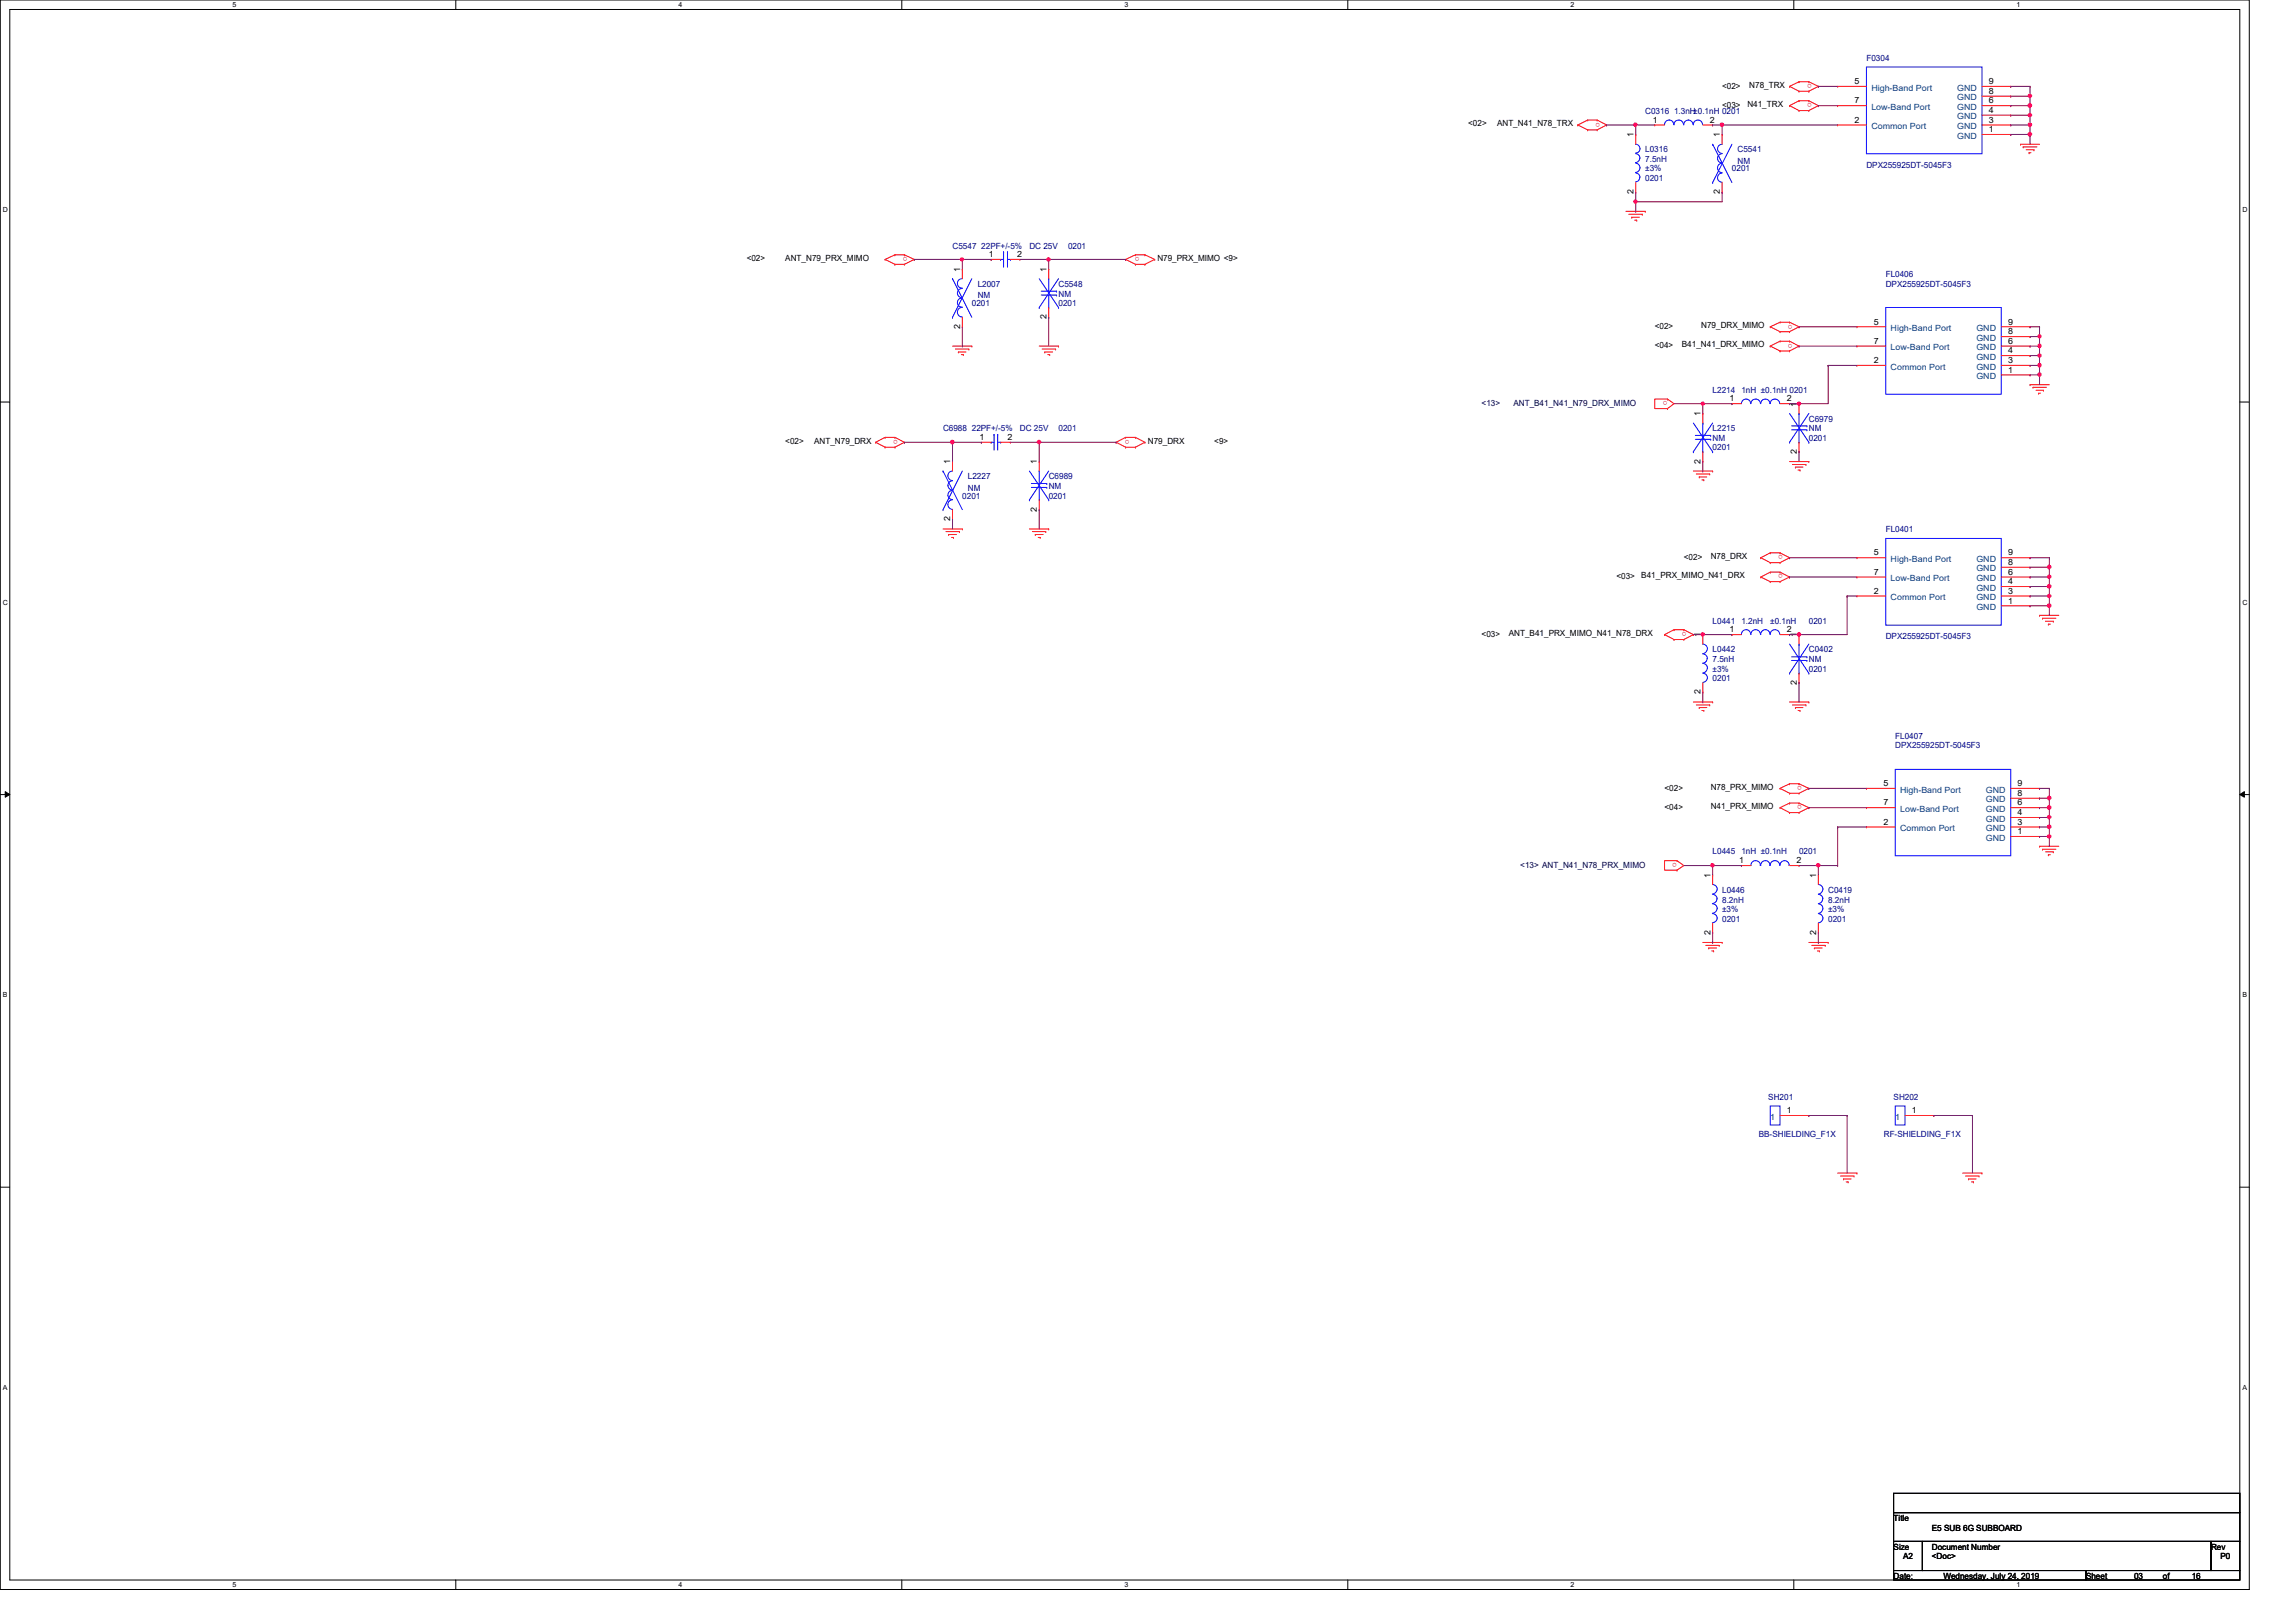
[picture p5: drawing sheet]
<svg xmlns="http://www.w3.org/2000/svg" width="297mm" height="210mm" viewBox="0 0 297 210" stroke-linecap="round" stroke-linejoin="round" font-family="sans-serif">
<defs><g id="words">
<g font-size="1.1">
<text x="222.8" y="11.5">&lt;02&gt;</text>
<text x="226.3" y="11.4">N78_TRX</text>
<text x="239.9" y="10.9">5</text>
<text x="257.3" y="10.9">9</text>
<text x="189.9" y="16.3">&lt;02&gt;</text>
<text x="193.7" y="16.3">ANT_N41_N78_TRX</text>
<text x="211.3" y="17.8" transform="rotate(-90 211.3 17.8)">1</text>
<text x="213.8" y="15.9">1</text>
<text x="221.2" y="15.9">2</text>
<text x="222.5" y="17.8" transform="rotate(-90 222.5 17.8)">1</text>
<text x="222.8" y="14">&lt;03&gt;</text>
<text x="226.1" y="13.8">N41_TRX</text>
<text x="239.9" y="13.4">7</text>
<text x="239.9" y="15.9">2</text>
<text x="257.3" y="15.9">3</text>
<text x="257.3" y="17.1">1</text>
<text x="257.3" y="14.6">4</text>
<text x="257.3" y="13.4">6</text>
<text x="257.3" y="12.1">8</text>
<text x="211.3" y="25.1" transform="rotate(-90 211.3 25.1)">2</text>
<text x="222.5" y="25.1" transform="rotate(-90 222.5 25.1)">2</text>
<text x="96.6" y="33.8">&lt;02&gt;</text>
<text x="101.6" y="33.8">ANT_N79_PRX_MIMO</text>
<text x="124.2" y="35.2" transform="rotate(-90 124.2 35.2)">1</text>
<text x="127.9" y="33.3">1</text>
<text x="131.6" y="33.3">2</text>
<text x="135.4" y="35.2" transform="rotate(-90 135.4 35.2)">1</text>
<text x="149.7" y="33.8">N79_PRX_MIMO &lt;9&gt;</text>
<text x="135.4" y="41.3" transform="rotate(-90 135.4 41.3)">2</text>
<text x="242.4" y="42">5</text>
<text x="259.8" y="42">9</text>
<text x="124.2" y="42.6" transform="rotate(-90 124.2 42.6)">2</text>
<text x="214.1" y="42.6">&lt;02&gt;</text>
<text x="214.1" y="45.1">&lt;04&gt;</text>
<text x="217.6" y="45">B41_N41_DRX_MIMO</text>
<text x="220.1" y="42.5">N79_DRX_MIMO</text>
<text x="242.4" y="44.5">7</text>
<text x="242.4" y="47">2</text>
<text x="259.8" y="47">3</text>
<text x="259.8" y="45.7">4</text>
<text x="259.8" y="44.5">6</text>
<text x="259.8" y="43.3">8</text>
<text x="220" y="53.8" transform="rotate(-90 220 53.8)">1</text>
<text x="223.8" y="51.9">1</text>
<text x="231.2" y="51.9">2</text>
<text x="232.4" y="52.6" transform="rotate(-90 232.4 52.6)">1</text>
<text x="259.8" y="48.2">1</text>
<text x="101.6" y="57.4">&lt;02&gt;</text>
<text x="105.3" y="57.4">ANT_N79_DRX</text>
<text x="126.7" y="56.9">1</text>
<text x="130.3" y="56.9">2</text>
<text x="148.5" y="57.4">N79_DRX</text>
<text x="157.1" y="57.4">&lt;9&gt;</text>
<text x="220" y="60" transform="rotate(-90 220 60)">2</text>
<text x="232.4" y="58.8" transform="rotate(-90 232.4 58.8)">2</text>
<text x="122.9" y="60.1" transform="rotate(-90 122.9 60.1)">1</text>
<text x="134.2" y="60.1" transform="rotate(-90 134.2 60.1)">1</text>
<text x="122.9" y="67.5" transform="rotate(-90 122.9 67.5)">2</text>
<text x="134.2" y="66.2" transform="rotate(-90 134.2 66.2)">2</text>
<text x="242.4" y="71.9">5</text>
<text x="259.8" y="71.9">9</text>
<text x="209.1" y="75">&lt;03&gt;</text>
<text x="212.3" y="74.8">B41_PRX_MIMO_N41_DRX</text>
<text x="217.8" y="72.5">&lt;02&gt;</text>
<text x="221.3" y="72.3">N78_DRX</text>
<text x="242.4" y="74.4">7</text>
<text x="242.4" y="76.8">2</text>
<text x="259.8" y="76.8">3</text>
<text x="259.8" y="75.6">4</text>
<text x="259.8" y="74.4">6</text>
<text x="259.8" y="73.1">8</text>
<text x="191.7" y="82.4">&lt;03&gt;</text>
<text x="195.2" y="82.3">ANT_B41_PRX_MIMO_N41_N78_DRX</text>
<text x="220" y="82.5" transform="rotate(-90 220 82.5)">1</text>
<text x="223.8" y="81.8">1</text>
<text x="231.2" y="81.8">2</text>
<text x="232.4" y="82.5" transform="rotate(-90 232.4 82.5)">1</text>
<text x="259.8" y="78.1">1</text>
<text x="220" y="89.9" transform="rotate(-90 220 89.9)">2</text>
<text x="232.4" y="88.6" transform="rotate(-90 232.4 88.6)">2</text>
<text x="243.7" y="101.7">5</text>
<text x="261" y="101.7">9</text>
<text x="215.3" y="102.4">&lt;02&gt;</text>
<text x="215.3" y="104.9">&lt;04&gt;</text>
<text x="221.3" y="102.2">N78_PRX_MIMO</text>
<text x="221.3" y="104.7">N41_PRX_MIMO</text>
<text x="243.7" y="104.2">7</text>
<text x="243.7" y="106.7">2</text>
<text x="261" y="106.7">3</text>
<text x="261" y="107.9">1</text>
<text x="261" y="105.5">4</text>
<text x="261" y="104.2">6</text>
<text x="261" y="103">8</text>
<text x="221.3" y="113.6" transform="rotate(-90 221.3 113.6)">1</text>
<text x="225" y="111.7">1</text>
<text x="232.4" y="111.7">2</text>
<text x="234.9" y="113.6" transform="rotate(-90 234.9 113.6)">1</text>
<text x="221.3" y="121" transform="rotate(-90 221.3 121)">2</text>
<text x="234.9" y="121" transform="rotate(-90 234.9 121)">2</text>
<text x="231.2" y="144.1">1</text>
<text x="247.4" y="144.1">1</text>
<text x="245" y="196.8">Title</text>
<text x="245" y="200.5">Size</text>
<text x="246.2" y="201.8">A2</text>
<text x="249.9" y="200.5">Document Number</text>
<text x="249.9" y="201.8">&lt;Doc&gt;</text>
<text x="249.9" y="198.1">E5 SUB 6G SUBBOARD</text>
<text x="286" y="200.5">Rev</text>
<text x="287.3" y="201.8">P0</text>
<text x="245" y="204.3">Date:</text>
<text x="251.4" y="204.3">Wednesday, July 24, 2019</text>
<text x="269.9" y="204.3">Sheet</text>
<text x="276.1" y="204.3">03</text>
<text x="279.8" y="204.3">of</text>
<text x="283.5" y="204.3">16</text>
</g>
<g font-size="1.1" fill="#f00">
<text x="234.4" y="10.9" transform="rotate(180 234.4 10.9)">o</text>
<text x="207" y="15.9" transform="rotate(180 207 15.9)">o</text>
<text x="234.4" y="13.4" transform="rotate(180 234.4 13.4)">o</text>
<text x="117.4" y="33.3" transform="rotate(180 117.4 33.3)">o</text>
<text x="147.4" y="33.3" transform="rotate(180 147.4 33.3)">o</text>
<text x="231.9" y="42" transform="rotate(180 231.9 42)">o</text>
<text x="231.9" y="44.5" transform="rotate(180 231.9 44.5)">o</text>
<text x="215.7" y="51.9" transform="rotate(180 215.7 51.9)">o</text>
<text x="116.2" y="56.9" transform="rotate(180 116.2 56.9)">o</text>
<text x="146.1" y="56.9" transform="rotate(180 146.1 56.9)">o</text>
<text x="230.6" y="71.9" transform="rotate(180 230.6 71.9)">o</text>
<text x="230.6" y="74.3" transform="rotate(180 230.6 74.3)">o</text>
<text x="218.2" y="81.8" transform="rotate(180 218.2 81.8)">o</text>
<text x="233.1" y="101.7" transform="rotate(180 233.1 101.7)">o</text>
<text x="233.1" y="104.2" transform="rotate(180 233.1 104.2)">o</text>
<text x="217" y="111.7" transform="rotate(180 217 111.7)">o</text>
</g>
<g font-size="1.1" fill="#00007f">
<text x="241.5" y="7.9">F0304</text>
<text x="212.8" y="14.7">C0316 1.3nH±0.1nH 0201</text>
<text x="212.8" y="19.7">L0316</text>
<text x="212.8" y="21">7.5nH</text>
<text x="212.8" y="22.2">±3%</text>
<text x="212.8" y="23.5">0201</text>
<text x="224.1" y="22.2">0201</text>
<text x="224.8" y="19.7">C5541</text>
<text x="224.8" y="21.2">NM</text>
<text x="241.5" y="21.7">DPX255925DT-5045F3</text>
<text x="123.2" y="32.2">C5547 22PF+/-5%</text>
<text x="133.2" y="32.2">DC 25V</text>
<text x="138.2" y="32.2">0201</text>
<text x="244" y="35.9">FL0406</text>
<text x="125.7" y="39.6">0201</text>
<text x="126.5" y="37.1">L2007</text>
<text x="126.5" y="38.6">NM</text>
<text x="136.9" y="37.1">C5548</text>
<text x="136.9" y="38.4">NM</text>
<text x="136.9" y="39.6">0201</text>
<text x="244" y="37.1">DPX255925DT-5045F3</text>
<text x="221.6" y="50.8">L2214</text>
<text x="225.3" y="50.8">1nH ±0.1nH 0201</text>
<text x="122" y="55.8">C6988 22PF+/-5%</text>
<text x="131.9" y="55.8">DC 25V</text>
<text x="136.9" y="55.8">0201</text>
<text x="221.6" y="55.8">L2215</text>
<text x="221.6" y="57.1">NM</text>
<text x="221.6" y="58.3">0201</text>
<text x="234" y="54.6">C6979</text>
<text x="234" y="55.8">NM</text>
<text x="234" y="57.1">0201</text>
<text x="124.5" y="64.5">0201</text>
<text x="125.2" y="62">L2227</text>
<text x="125.2" y="63.5">NM</text>
<text x="135.7" y="62">C6989</text>
<text x="135.7" y="63.3">NM</text>
<text x="135.7" y="64.5">0201</text>
<text x="244" y="68.9">FL0401</text>
<text x="221.6" y="80.7">L0441</text>
<text x="225.3" y="80.7">1.2nH</text>
<text x="229" y="80.7">±0.1nH</text>
<text x="234" y="80.7">0201</text>
<text x="244" y="82.7">DPX255925DT-5045F3</text>
<text x="221.6" y="84.4">L0442</text>
<text x="221.6" y="85.7">7.5nH</text>
<text x="221.6" y="86.9">±3%</text>
<text x="221.6" y="88.2">0201</text>
<text x="234" y="84.4">C0402</text>
<text x="234" y="85.7">NM</text>
<text x="234" y="86.9">0201</text>
<text x="245.2" y="95.6">FL0407</text>
<text x="245.2" y="96.9">DPX255925DT-5045F3</text>
<text x="221.6" y="110.6">L0445</text>
<text x="225.3" y="110.6">1nH ±0.1nH</text>
<text x="232.7" y="110.6">0201</text>
<text x="222.8" y="115.5">L0446</text>
<text x="222.8" y="116.8">8.2nH</text>
<text x="222.8" y="118">±3%</text>
<text x="222.8" y="119.3">0201</text>
<text x="236.5" y="115.5">C0419</text>
<text x="236.5" y="116.8">8.2nH</text>
<text x="236.5" y="118">±3%</text>
<text x="236.5" y="119.3">0201</text>
<text x="228.8" y="142.4">SH201</text>
<text x="245" y="142.4">SH202</text>
<text x="227.5" y="147.2">BB-SHIELDING_F1X</text>
<text x="243.7" y="147.2">RF-SHIELDING_F1X</text>
</g>
<g font-size="1.1" fill="#00407f">
<text x="242.1" y="11.7">High-Band Port</text>
<text x="253.2" y="11.7">GND</text>
<text x="242.1" y="14.2">Low-Band Port</text>
<text x="242.1" y="16.7">Common Port</text>
<text x="253.2" y="16.7">GND</text>
<text x="253.2" y="17.9">GND</text>
<text x="253.2" y="15.5">GND</text>
<text x="253.2" y="14.2">GND</text>
<text x="253.2" y="13">GND</text>
<text x="244.6" y="42.8">High-Band Port</text>
<text x="244.6" y="45.3">Low-Band Port</text>
<text x="244.6" y="47.8">Common Port</text>
<text x="255.7" y="47.8">GND</text>
<text x="255.7" y="46.6">GND</text>
<text x="255.7" y="45.3">GND</text>
<text x="255.7" y="44.1">GND</text>
<text x="255.7" y="42.8">GND</text>
<text x="255.7" y="49.1">GND</text>
<text x="244.6" y="72.7">High-Band Port</text>
<text x="244.6" y="75.2">Low-Band Port</text>
<text x="244.6" y="77.7">Common Port</text>
<text x="255.7" y="77.7">GND</text>
<text x="255.7" y="76.5">GND</text>
<text x="255.7" y="75.2">GND</text>
<text x="255.7" y="74">GND</text>
<text x="255.7" y="72.7">GND</text>
<text x="255.7" y="79">GND</text>
<text x="245.8" y="102.6">High-Band Port</text>
<text x="245.8" y="105.1">Low-Band Port</text>
<text x="245.8" y="107.6">Common Port</text>
<text x="256.9" y="107.6">GND</text>
<text x="256.9" y="106.3">GND</text>
<text x="256.9" y="105.1">GND</text>
<text x="256.9" y="103.8">GND</text>
<text x="256.9" y="102.6">GND</text>
<text x="256.9" y="108.8">GND</text>
<text x="229" y="144.9">1</text>
<text x="245.2" y="144.9">1</text>
</g>
<g font-size="1.1" fill="#000040">
<text x="191.7" y="52.6">&lt;13&gt;</text>
<text x="195.8" y="52.6">ANT_B41_N41_N79_DRX_MIMO</text>
<text x="196.7" y="112.3">&lt;13&gt; ANT_N41_N78_PRX_MIMO</text>
</g>
<g font-size=".9">
<text x="30.1" y=".9">5</text>
<text x="87.8" y=".9">4</text>
<text x="145.5" y=".9">3</text>
<text x="203.2" y=".9">2</text>
<text x="260.9" y=".9">1</text>
<text x=".4" y="27.4">D</text>
<text x="290.1" y="27.4">D</text>
<text x=".4" y="78.2">C</text>
<text x="290.1" y="78.2">C</text>
<text x=".4" y="129">B</text>
<text x="290.1" y="129">B</text>
<text x=".4" y="179.8">A</text>
<text x="290.1" y="179.8">A</text>
<text x="30.1" y="205.4">5</text>
<text x="87.8" y="205.4">4</text>
<text x="145.5" y="205.4">3</text>
<text x="203.2" y="205.4">2</text>
<text x="260.9" y="205.4">1</text>
</g>
</g></defs>
<path d="M0 0h291v205.7h-291zM1.3 1.2h288.5v203.3h-288.5z" fill="none" stroke="#000" stroke-width=".13"/>
<g fill="#fff">
<path d="M30.1 .1h.5v1h-.5z"/>
<path d="M30.1 204.6h.5v1h-.5z"/>
</g>
<path d="M59 0v1.2M59 204.5v1.2" fill="none" stroke="#000" stroke-width=".13"/>
<g fill="#fff">
<path d="M87.8 .1h.5v1h-.5z"/>
<path d="M87.8 204.6h.5v1h-.5z"/>
</g>
<path d="M116.7 0v1.2M116.7 204.5v1.2" fill="none" stroke="#000" stroke-width=".13"/>
<g fill="#fff">
<path d="M145.5 .1h.5v1h-.5z"/>
<path d="M145.5 204.6h.5v1h-.5z"/>
</g>
<path d="M174.4 0v1.2M174.4 204.5v1.2" fill="none" stroke="#000" stroke-width=".13"/>
<g fill="#fff">
<path d="M203.2 .1h.5v1h-.5z"/>
<path d="M203.2 204.6h.5v1h-.5z"/>
</g>
<path d="M232.1 0v1.2M232.1 204.5v1.2" fill="none" stroke="#000" stroke-width=".13"/>
<g fill="#fff">
<path d="M260.9 .1h.5v1h-.5z"/>
<path d="M260.9 204.6h.5v1h-.5z"/>
<path d="M.4 26.6h.6v1h-.6z"/>
<path d="M290.1 26.6h.6v1h-.6z"/>
<path d="M.4 77.4h.6v1h-.6z"/>
<path d="M290.1 77.4h.6v1h-.6z"/>
</g>
<path d="M0 52h1.3M289.8 52h1.2" fill="none" stroke="#000" stroke-width=".13"/>
<g fill="#fff">
<path d="M.4 128.2h.6v1h-.6z"/>
<path d="M290.1 128.2h.6v1h-.6z"/>
</g>
<path d="M0 102.8h1.3M.7 102.4l.6 .4-.6 .4zM289.8 102.8l.6-.4v.8zM289.8 102.8h1.2" fill="none" stroke="#000" stroke-width=".13"/>
<path d="M.7 102.4l.6 .4-.6 .4zM289.8 102.8l.6-.4v.8z" fill="#000"/>
<g fill="#fff">
<path d="M.4 179h.5v1h-.5z"/>
<path d="M290.1 179h.6v1h-.6z"/>
</g>
<path d="M0 153.6h1.3M289.8 153.6h1.2M245 193.3h44.8v2.4h-44.8zM245 195.7h44.8v3.8h-44.8zM245 199.5h3.7v3.7h-3.7zM248.7 199.5h37.3v3.7h-37.3zM286 199.5h3.8v3.7h-3.8zM245 203.2h24.9v1.3h-24.9zM269.9 203.2h19.9v1.3h-19.9z" fill="none" stroke="#000" stroke-width=".13"/>
<g fill="none" stroke="#f00" stroke-width=".13">
<path d="M204.1 16.2h.1M204.1 16.2l1.3 .6M205.4 16.8h.1M205.4 15.5h.1M205.4 16.8h1.2M205.4 15.5l-1.3 .7M205.4 15.5h1.2M206.6 16.8h.1M206.6 15.5h.1M206.6 15.5l1.3 .7M207.9 16.2h.1M207.9 16.2l-1.3 .6"/>
<path d="M211.6 17.4h.1M211.6 17.4v1.3M214.1 16.2h.1M214.1 16.2h1.2M220.3 16.2h1.3M221.6 16.2h.1M222.8 17.4h.1M222.8 17.4v1.3M231.5 11.2h.1M231.5 13.7h.1M231.5 11.2l1.2 .6M231.5 13.7l1.2 .6"/>
<path d="M232.7 11.8h.1M232.7 10.6h.1M232.7 14.3h.1M232.7 13h.1M232.7 11.8h1.3M232.7 10.6l-1.2 .6M232.7 10.6h1.3M232.7 14.3h1.3M232.7 13l-1.2 .7M232.7 13h1.3M234 11.8h.1M234 10.6h.1"/>
<path d="M234 14.3h.1M234 13h.1M234 10.6l1.2 .6M234 13l1.2 .7M235.2 11.2h.1M235.2 13.7h.1M235.2 11.2l-1.2 .6M235.2 13.7l-1.2 .6M237.7 11.2h.1M237.7 13.7h.1M237.7 16.2h.1M237.7 11.2h3.8"/>
<path d="M237.7 16.2h3.8M237.7 13.7h3.8M256.4 11.2h3.7M256.4 16.2h3.7M256.4 17.4h3.7M256.4 14.9h3.7M256.4 13.7h3.7M256.4 12.4h3.7M260.1 16.2h.1M260.1 17.4h.1M260.1 14.9h.1M260.1 13.7h.1"/>
<path d="M260.1 12.4h.1M260.1 11.2h.1M261.4 18.7h.1M261.4 18.7h2.5M261.7 19h.1M261.7 19h1.8M262.1 19.4h1M262.5 19.8h.1M262.5 19.8h.3M263.1 19.4h.1M114.5 33.6h.1M114.5 33.6l1.3 .6"/>
<path d="M115.8 34.2h.1M115.8 33h.1M115.8 34.2h1.2M115.8 33l-1.3 .6M115.8 33h1.2M117 34.2h.1M117 33h.1M117 33l1.3 .6M118.3 33.6h.1M118.3 33.6l-1.3 .6M124.5 34.8h.1M124.5 34.8v1.3"/>
<path d="M128.2 33.6h.1M128.2 33.6h1.3M130.7 33.6h1.2M131.9 33.6h.1M135.7 34.8h.1M135.7 34.8v1.3M135.7 39.8v1.3M145.6 33.6h.1M145.6 33.6l1.3 .6M146.9 34.2h.1M146.9 33h.1M146.9 34.2h1.2"/>
<path d="M146.9 33h1.2M146.9 33l-1.3 .6M148.1 34.2h.1M148.1 33h.1M148.1 33l1.3 .6M149.4 33.6h.1M149.4 33.6l-1.3 .6M210.4 27.3h2.4M210.7 27.7h1.8M211.1 28.1h.1M211.1 28.1h1M211.5 28.5h.2"/>
<path d="M211.6 24.9h.1M211.6 23.6v1.3M211.7 28.5h.1M212.5 27.7h.1M212.8 27.3h.1M222.8 24.9h.1M222.8 23.6v1.3M113.3 57.2h.1M113.3 57.2l1.2 .7M114.5 57.9h.1M114.5 56.6h.1M114.5 57.9h1.3"/>
<path d="M114.5 56.6l-1.2 .6M114.5 56.6h1.3M115.8 57.9h.1M115.8 56.6h.1M115.8 56.6l1.2 .6M117 57.2h.1M117 57.2l-1.2 .7M123.2 59.7h.1M123.2 44.8h2.5M123.2 59.7v1.3M123.6 45.2h1.7M124 45.6h.1"/>
<path d="M124 45.6h1M124.4 45.9h.2M124.5 42.3h.1M124.5 41.1v1.2M124.6 45.9h.1M125.3 45.2h.1M125.7 44.8h.1M127 57.2h.1M127 57.2h1.2M129.5 57.2h1.2M130.7 57.2h.1M134.4 59.7h.1"/>
<path d="M134.4 44.8h2.5M134.4 59.7v1.3M134.8 45.2h1.8M135.2 45.6h.1M135.2 45.6h1M135.5 45.9h.3M135.7 41.1h.1M135.8 45.9h.1M136.6 45.2h.1M136.9 44.8h.1M144.4 57.2h.1M144.4 57.2l1.2 .7"/>
<path d="M145.6 57.9h.1M145.6 56.6h.1M145.6 57.9h1.3M145.6 56.6h1.3M145.6 56.6l-1.2 .6M146.9 57.9h.1M146.9 56.6h.1M146.9 56.6l1.2 .6M148.1 57.2h.1M148.1 57.2l-1.2 .7M215.7 52.9h.1M215.7 51.6h.1"/>
<path d="M215.7 51.6h-1.6v1.3h1.6M215.7 51.6l.9 .6-.9 .7M220.3 53.5h.1M220.3 59.7h.1M220.3 53.5v1.2M220.3 58.5v1.2M224.1 52.2h.1M224.1 52.2h1.2M229 42.3h.1M229 44.8h.1M229 42.3l1.3 .6M229 44.8l1.3 .6"/>
<path d="M230.3 42.9h.1M230.3 41.7h.1M230.3 45.4h.1M230.3 44.2h.1M230.3 42.9h1.2M230.3 41.7l-1.3 .6M230.3 41.7h1.2M230.3 45.4h1.2M230.3 44.2l-1.3 .6M230.3 44.2h1.2M230.3 52.2h1.2M231.5 42.9h.1"/>
<path d="M231.5 41.7h.1M231.5 45.4h.1M231.5 44.2h.1M231.5 52.2h.1M231.5 59.7h2.5M231.5 41.7l1.2 .6M231.5 44.2l1.2 .6M232.7 42.3h.1M232.7 44.8h.1M232.7 52.2h.1M232.7 58.5h.1M232.7 42.3l-1.2 .6"/>
<path d="M232.7 44.8l-1.2 .6M232.7 52.2v1.3M232.7 57.2v1.3M234 59.7h.1M240.2 42.3h.1M240.2 44.8h.1M240.2 47.3h.1M240.2 44.8h3.8M240.2 42.3h3.8M240.2 47.3h3.8M258.9 44.8h3.7M258.9 42.3h3.7"/>
<path d="M258.9 47.3h3.7M258.9 48.5h3.7M258.9 46h3.7M258.9 43.6h3.7M262.6 49.8h.1M262.6 47.3h.1M262.6 48.5h.1M262.6 46h.1M262.6 44.8h.1M262.6 43.6h.1M262.6 42.3h.1M262.6 49.8h2.5"/>
<path d="M263 50.1h.1M263 50.1h1.7M263.4 50.5h1M263.7 50.9h.1M263.7 50.9h.3M264.4 50.5h.1M122 68.5h2.5M122.4 68.8h1.7M122.7 69.2h.1M122.7 69.2h1M123.1 69.6h.3M123.2 67.2h.1"/>
<path d="M123.2 66v1.2M123.4 69.6h.1M124.1 68.8h.1M124.5 68.5h.1M133.2 68.5h2.5M133.6 68.8h1.7M133.9 69.2h.1M133.9 69.2h1.1M134.3 69.6h.3M134.4 66h.1M134.4 64.7v1.3M134.6 69.6h.1"/>
<path d="M135.3 68.8h.1M135.7 68.5h.1M219.1 61h2.5M219.5 61.3h1.7M219.8 61.7h.1M219.8 61.7h1M220.2 62.1h.2M220.4 62.1h.1M221.2 61.3h.1M221.6 61h.1M227.8 72.2h.1M227.8 74.7h.1"/>
<path d="M227.8 72.2l1.2 .6M227.8 74.7l1.2 .6M229 72.8h.1M229 71.5h.1M229 75.3h.1M229 74h.1M229 72.8h1.3M229 71.5l-1.2 .7M229 71.5h1.3M229 75.3h1.3M229 74l-1.2 .7M229 74h1.3"/>
<path d="M230.3 72.8h.1M230.3 71.5h.1M230.3 75.3h.1M230.3 74h.1M230.3 71.5l1.2 .7M230.3 74l1.2 .7M231.5 72.2h.1M231.5 74.7h.1M231.5 72.2l-1.2 .6M231.5 74.7l-1.2 .6M231.9 60.1h1.7M232.3 60.5h.1"/>
<path d="M232.3 60.5h1M232.6 60.8h.3M232.9 60.8h.1M233.6 60.1h.1M240.2 72.2h.1M240.2 74.7h.1M240.2 77.1h.1M240.2 72.2h3.8M240.2 77.1h3.8M240.2 74.7h3.8M258.9 72.2h3.7M258.9 77.1h3.7"/>
<path d="M258.9 78.4h3.7M258.9 75.9h3.7M258.9 74.7h3.7M258.9 73.4h3.7M262.6 77.1h.1M262.6 78.4h.1M262.6 75.9h.1M262.6 74.7h.1M262.6 73.4h.1M262.6 72.2h.1M263.9 79.6h.1M263.9 79.6h2.5"/>
<path d="M215.3 82.1h.1M215.3 82.1l1.3 .7M216.6 82.8h.1M216.6 81.5h.1M216.6 82.8h1.2M216.6 81.5l-1.3 .6M216.6 81.5h1.2M217.8 82.8h.1M217.8 81.5h.1M217.8 81.5l1.3 .6M219.1 82.1h.1M219.1 90.8h2.5"/>
<path d="M219.1 82.1l-1.3 .7M219.5 91.2h1.7M219.8 91.6h.1M219.8 91.6h1M220.2 91.9h.2M220.3 82.1h.1M220.3 89.6h.1M220.3 82.1v1.3M220.3 88.3v1.3M220.4 91.9h.1M221.2 91.2h.1M221.6 90.8h.1"/>
<path d="M224.1 82.1h.1M224.1 82.1h1.2M230.3 82.1h1.2M231.5 82.1h.1M231.5 90.8h2.5M231.9 91.2h1.7M232.3 91.6h.1M232.3 91.6h1M232.6 91.9h.3M232.7 82.1h.1M232.7 88.3h.1M232.7 82.1v1.3"/>
<path d="M232.7 87.1v1.2M232.9 91.9h.1M233.6 91.2h.1M234 90.8h.1M264.2 80h.1M264.2 80h1.8M264.6 80.4h1M265 80.8h.1M265 80.8h.3M265.6 80.4h.1M217 112.6h.1M217 111.4h.1"/>
<path d="M217 111.4h-1.7v1.2h1.7M217 111.4l.8 .6-.8 .6M221.6 113.2h.1M221.6 113.2v1.3M221.6 119.5v1.2M225.3 112h.1M225.3 112h1.2M230.3 102h.1M230.3 104.5h.1M230.3 102l1.2 .7M230.3 104.5l1.2 .7M231.5 102.7h.1"/>
<path d="M231.5 101.4h.1M231.5 105.2h.1M231.5 103.9h.1M231.5 102.7h1.2M231.5 101.4l-1.2 .6M231.5 101.4h1.2M231.5 105.2h1.2M231.5 103.9l-1.2 .6M231.5 103.9h1.2M231.5 112h1.2M232.7 102.7h.1M232.7 101.4h.1"/>
<path d="M232.7 105.2h.1M232.7 103.9h.1M232.7 112h.1M232.7 101.4l1.3 .6M232.7 103.9l1.3 .6M234 102h.1M234 104.5h.1M234 102l-1.3 .7M234 104.5l-1.3 .7M235.2 113.2h.1M235.2 113.2v1.3M235.2 119.5v1.2"/>
<path d="M241.5 102h.1M241.5 104.5h.1M241.5 107h.1M241.5 102h3.7M241.5 107h3.7M241.5 104.5h3.7M260.1 102h3.8M260.1 107h3.8M260.1 108.2h3.8M260.1 105.8h3.8M260.1 104.5h3.8M260.1 103.3h3.8"/>
<path d="M263.9 109.5h.1M263.9 107h.1M263.9 108.2h.1M263.9 105.8h.1M263.9 104.5h.1M263.9 103.3h.1M263.9 102h.1M263.9 109.5h2.5M264.2 109.9h.1M264.2 109.9h1.8M264.6 110.2h1M265 110.6h.1"/>
<path d="M265 110.6h.3M265.6 110.2h.1M220.3 122h2.5M220.7 122.3h1.7M221.1 122.7h.1M221.1 122.7h1M221.4 123.1h.3M221.6 120.7h.1M221.7 123.1h.1M222.4 122.3h.1M222.8 122h.1M234 122h2.5"/>
<path d="M234.4 122.3h1.7M234.7 122.7h.1M234.7 122.7h1.1M235.1 123.1h.3M235.2 120.7h.1M235.4 123.1h.1M236.1 122.3h.1M236.5 122h.1M230.3 144.4h3.7M234 144.4h.1M237.7 151.8h2.5M238.1 152.2h1.8"/>
<path d="M238.5 152.6h.1M238.5 152.6h1M238.8 153h.3M239.1 153h.1M239.9 152.2h.1M240.2 151.8h.1M246.5 144.4h3.7M250.2 144.4h.1M253.9 151.8h2.5M254.3 152.2h1.7M254.7 152.6h.1M254.7 152.6h.9"/>
<path d="M255.1 153h.2M255.3 153h.1M256 152.2h.1M256.4 151.8h.1"/>
</g>
<g fill="none" stroke="#00f" stroke-width=".13">
<path d="M211.6 18.7a.57 .57 0 0 1 .6 .6 .57 .57 0 0 1-.6 .5M211.6 19.9a.57 .57 0 0 1 .6 .6 .67 .67 0 0 1-.6 .5M216.5 16.1a.59 .59 0 0 0-.6-.6 .59 .59 0 0 0-.6 .7M217.8 16.1a.61 .61 0 0 0-.6-.6 .61 .61 0 0 0-.6 .7M219 16.1a.59 .59 0 0 0-.6-.6 .59 .59 0 0 0-.6 .7M220.3 16.1a.59 .59 0 0 0-.7-.6 .59 .59 0 0 0-.5 .7M221.6 18.7h.1M221.6 18.7l2.5 4.9M222.8 18.7a.59 .59 0 0 0-.6 .6 .59 .59 0 0 0 .6 .6M222.8 19.9a.59 .59 0 0 0-.6 .6 .59 .59 0 0 0 .6 .6M224.1 18.7l-2.5 4.9M241.5 8.7h14.9v11.2h-14.9z"/>
<path d="M123.2 36.1h.1M123.2 36.1l2.5 5M124.5 36.1a.61 .61 0 0 0-.6 .6 .61 .61 0 0 0 .6 .6M124.5 37.3a.57 .57 0 0 0-.6 .6 .57 .57 0 0 0 .6 .6M124.5 38.6a.57 .57 0 0 0-.6 .5 .57 .57 0 0 0 .6 .6M124.5 39.8a.61 .61 0 0 0-.6 .6 .61 .61 0 0 0 .6 .6M125.7 36.1l-2.5 5M129.5 33.6h.1M129.5 33.6h.3M129.8 32.6h.1M129.8 32.6v2M130.3 32.6h.1"/>
<path d="M130.3 32.6v2M130.3 33.6h.4M130.7 33.6h.1M134.4 39.8h.1M134.4 36.1l2.5 3.7M134.7 37.7h2M134.7 38.2h2M135.7 36.1h.1M135.7 39.8h.1M135.7 36.1v1.6M135.7 38.2v1.6M136.7 37.7h.1"/>
<path d="M136.7 38.2h.1M136.9 39.8h.1M136.9 36.1l-2.5 3.7M211.6 21.1a.59 .59 0 0 1 .6 .6 .59 .59 0 0 1-.6 .6M211.6 22.4a.57 .57 0 0 1 .6 .6 .67 .67 0 0 1-.6 .5M221.6 23.6h.1M222.8 21.1a.61 .61 0 0 0-.6 .6 .61 .61 0 0 0 .6 .7M222.8 22.4a.59 .59 0 0 0-.6 .6 .59 .59 0 0 0 .6 .6M244 39.8h14.9v11.2h-14.9zM123.2 41.1h.1M128.2 57.2h.1M128.2 57.2h.4"/>
<path d="M128.6 56.2h.1M128.6 56.2v2.1M129.1 56.2h.1M129.1 56.2v2.1M129.1 57.2h.4M129.5 57.2h.1M219.1 58.5h.1M219.1 54.7l2.5 3.8M219.3 56.3h2M219.3 56.9h2M220.3 54.7h.1M220.3 58.5h.1"/>
<path d="M220.3 54.7v1.6M220.3 56.9v1.6M221.3 56.3h.1M221.3 56.9h.1M221.6 58.5h.1M221.6 54.7l-2.5 3.8M225.3 52.2a.59 .59 0 0 1 .6-.6 .59 .59 0 0 1 .6 .6M226.5 52.2a.61 .61 0 0 1 .6-.6 .61 .61 0 0 1 .6 .6M227.8 52.2a.59 .59 0 0 1 .6-.6 .59 .59 0 0 1 .6 .6M229 52.2a.61 .61 0 0 1 .6-.6 .61 .61 0 0 1 .6 .6M231.5 57.2h.1M231.5 53.5l2.5 3.7"/>
<path d="M231.8 55.1h2M231.8 55.6h2M232.7 53.5h.1M232.7 57.2h.1M232.7 53.5v1.6M232.7 55.6v1.6M233.8 55.1h.1M233.8 55.6h.1M234 57.2h.1M234 53.5l-2.5 3.7M122 61h.1M122 66h.1"/>
<path d="M122 61l2.5 5M123.2 61a.61 .61 0 0 0-.6 .6 .61 .61 0 0 0 .6 .6M123.2 62.2a.59 .59 0 0 0-.6 .6 .59 .59 0 0 0 .6 .6M123.2 63.5a.59 .59 0 0 0-.6 .6 .59 .59 0 0 0 .6 .5M123.2 64.7a.61 .61 0 0 0-.6 .6 .61 .61 0 0 0 .6 .6M124.5 61l-2.5 5M133.2 64.7h.1M133.2 61l2.5 3.7M133.4 62.6h2M133.4 63.1h2M134.4 61h.1M134.4 64.7h.1"/>
<path d="M134.4 61v1.6M134.4 63.1v1.6M135.4 62.6h.1M135.4 63.1h.1M135.7 64.7h.1M135.7 61l-2.5 3.7M244 69.7h14.9v11.2h-14.9zM220.3 83.4a.61 .61 0 0 1 .6 .6 .61 .61 0 0 1-.6 .6M220.3 84.6a.59 .59 0 0 1 .6 .6 .59 .59 0 0 1-.6 .6M220.3 85.9a.61 .61 0 0 1 .6 .6 .61 .61 0 0 1-.6 .6M220.3 87.1a.59 .59 0 0 1 .6 .6 .59 .59 0 0 1-.6 .6M226.5 82.1a.59 .59 0 0 0-.6-.6 .59 .59 0 0 0-.6 .6"/>
<path d="M227.7 82.1a.61 .61 0 0 0-.6-.6 .61 .61 0 0 0-.6 .6M229 82.1a.59 .59 0 0 0-.6-.6 .59 .59 0 0 0-.6 .6M230.2 82.1a.61 .61 0 0 0-.6-.6 .61 .61 0 0 0-.6 .6M231.5 87.1h.1M231.5 83.4l2.5 3.7M231.8 85h2M231.8 85.5h2M232.7 83.4h.1M232.7 87.1h.1M232.7 83.4v1.6M232.7 85.5v1.6M233.8 85h.1"/>
<path d="M233.8 85.5h.1M234 87.1h.1M234 83.4l-2.5 3.7M245.2 99.6h14.9v11.1h-14.9zM221.6 114.5a.61 .61 0 0 1 .6 .6 .61 .61 0 0 1-.7 .6M221.6 115.7a.58 .58 0 0 1 .6 .5 .58 .58 0 0 1-.4 .7h-.3M221.6 117a.61 .61 0 0 1 .6 .6 .61 .61 0 0 1-.7 .6M221.6 118.2a.59 .59 0 0 1 .6 .7 .59 .59 0 0 1-.7 .5M227.7 112a.59 .59 0 0 0-.6-.6 .59 .59 0 0 0-.6 .6M228.9 112a.57 .57 0 0 0-.6-.6 .57 .57 0 0 0-.5 .6M230.2 112a.59 .59 0 0 0-.6-.6 .59 .59 0 0 0-.6 .6M231.4 112a.57 .57 0 0 0-.6-.6 .57 .57 0 0 0-.5 .6"/>
<path d="M235.2 114.5a.61 .61 0 0 1 .6 .6 .61 .61 0 0 1-.6 .6M235.2 115.7a.59 .59 0 0 1 .6 .6 .59 .59 0 0 1-.6 .6M235.2 117a.61 .61 0 0 1 .6 .6 .61 .61 0 0 1-.6 .6M235.2 118.2a.59 .59 0 0 1 .6 .6 .59 .59 0 0 1-.6 .6M229 143.1h1.3v2.5h-1.3zM245.2 143.1h1.3v2.5h-1.3z"/>
</g>
<path d="M207.9 16.2h.1M207.9 16.2h6.2M211.6 16.2h.1M211.6 16.2v1.2" fill="none" stroke="#7f0040" stroke-width=".13"/>
<path d="M211.4 16h.3l.1 .1-.1 .2-.1 .1-.2-.1z" fill-rule="evenodd" fill="#f0f"/>
<path d="M211.4 16h.3l.1 .1-.1 .2-.1 .1-.2-.1z" fill="none" stroke="#f0f" stroke-width=".13"/>
<path d="M211.6 26.1h.1M211.6 24.9v1.2M211.6 26.1h11.2" fill="none" stroke="#7f0040" stroke-width=".13"/>
<path d="M211.4 25.9h.3l.1 .2-.1 .2h-.1h-.2z" fill-rule="evenodd" fill="#f0f"/>
<path d="M211.4 25.9h.3l.1 .2-.1 .2h-.1h-.2z" fill="none" stroke="#f0f" stroke-width=".13"/>
<path d="M221.6 16.2h.1M221.6 16.2h1.2M222.8 16.2h.1M222.8 16.2v1.2M118.3 33.6h.1M118.3 33.6h6.2" fill="none" stroke="#7f0040" stroke-width=".13"/>
<path d="M124.3 33.4h.3l.1 .2-.1 .1-.1 .1-.2-.1z" fill-rule="evenodd" fill="#f0f"/>
<path d="M124.3 33.4h.3l.1 .2-.1 .1-.1 .1-.2-.1z" fill="none" stroke="#f0f" stroke-width=".13"/>
<g fill="none" stroke="#7f0040" stroke-width=".13">
<path d="M235.2 11.2h.1M235.2 11.2h2.5M260.1 11.2h.1M260.1 12.4h.1M260.1 11.2h2.5M260.1 12.4h2.5M262.6 11.2h.1M262.6 12.4h.1M262.6 11.2v2.5M124.5 33.6h.1M124.5 33.6h3.7M124.5 33.6v1.2"/>
<path d="M128.2 33.6h.1M131.9 33.6h3.8M135.7 33.6h.1M124.5 44.8h.1M124.5 42.3v2.5"/>
</g>
<path d="M262.4 12.3h.4v.1v.1l-.2 .1-.2-.1z" fill-rule="evenodd" fill="#f0f"/>
<path d="M262.4 12.3h.4v.1v.1l-.2 .1-.2-.1z" fill="none" stroke="#f0f" stroke-width=".13"/>
<path d="M235.2 13.7h.1M235.2 13.7h2.5M260.1 13.7h.1M260.1 13.7h2.5M262.6 13.7h.1M262.6 13.7v1.2" fill="none" stroke="#7f0040" stroke-width=".13"/>
<path d="M262.4 14.7h.4v.2v.1l-.2 .1-.2-.1z" fill-rule="evenodd" fill="#f0f"/>
<path d="M262.4 14.7h.4v.2v.1l-.2 .1-.2-.1z" fill="none" stroke="#f0f" stroke-width=".13"/>
<path d="M262.4 13.5h.4v.1v.2l-.2 .1-.2-.1z" fill-rule="evenodd" fill="#f0f"/>
<path d="M262.4 13.5h.4v.1v.2l-.2 .1-.2-.1z" fill="none" stroke="#f0f" stroke-width=".13"/>
<path d="M260.1 14.9h.1M260.1 16.2h.1M260.1 14.9h2.5M262.6 14.9h.1M262.6 14.9v1.3h-2.5" fill="none" stroke="#7f0040" stroke-width=".13"/>
<path d="M262.4 16h.4v.1v.2l-.2 .1-.2-.1z" fill-rule="evenodd" fill="#f0f"/>
<path d="M262.4 16h.4v.1v.2l-.2 .1-.2-.1z" fill="none" stroke="#f0f" stroke-width=".13"/>
<path d="M260.1 17.4h.1M262.6 16.2h.1M262.6 16.2v1.2h-2.5" fill="none" stroke="#7f0040" stroke-width=".13"/>
<path d="M262.4 17.2h.4v.2v.1l-.2 .1-.2-.1z" fill-rule="evenodd" fill="#f0f"/>
<path d="M262.4 17.2h.4v.2v.1l-.2 .1-.2-.1z" fill="none" stroke="#f0f" stroke-width=".13"/>
<path d="M222.8 16.2h.1M222.8 16.2h14.9M262.6 17.4h.1M262.6 17.4v1.3" fill="none" stroke="#7f0040" stroke-width=".13"/>
<path d="M222.6 16h.3l.1 .1-.1 .2-.1 .1-.2-.1z" fill-rule="evenodd" fill="#f0f"/>
<path d="M222.6 16h.3l.1 .1-.1 .2-.1 .1-.2-.1z" fill="none" stroke="#f0f" stroke-width=".13"/>
<path d="M231.5 72.2h.1M231.5 72.2h8.7M262.6 72.2h.1M262.6 73.4h.1M262.6 72.2h2.5M262.6 73.4h2.5M265.1 72.2h.1M265.1 73.4h.1M265.1 72.2v2.5" fill="none" stroke="#7f0040" stroke-width=".13"/>
<path d="M264.9 73.2h.4v.2v.1l-.2 .1-.2-.1z" fill-rule="evenodd" fill="#f0f"/>
<path d="M264.9 73.2h.4v.2v.1l-.2 .1-.2-.1z" fill="none" stroke="#f0f" stroke-width=".13"/>
<path d="M231.5 74.7h.1M231.5 74.7h8.7M262.6 74.7h.1M262.6 74.7h2.5" fill="none" stroke="#7f0040" stroke-width=".13"/>
<path d="M264.9 74.5h.4v.1v.2h-.2h-.2z" fill-rule="evenodd" fill="#f0f"/>
<path d="M264.9 74.5h.4v.1v.2h-.2h-.2z" fill="none" stroke="#f0f" stroke-width=".13"/>
<path d="M262.6 75.9h.1M262.6 75.9h2.5M265.1 74.7h.1M265.1 75.9h.1M265.1 74.7v2.4" fill="none" stroke="#7f0040" stroke-width=".13"/>
<path d="M264.9 75.7h.4v.2v.1l-.2 .1-.2-.1z" fill-rule="evenodd" fill="#f0f"/>
<path d="M264.9 75.7h.4v.2v.1l-.2 .1-.2-.1z" fill="none" stroke="#f0f" stroke-width=".13"/>
<path d="M239 77.1h.1M239 77.1v5M239 77.1h1.2M262.6 77.1h.1M262.6 77.1h2.5M265.1 77.1h.1M265.1 77.1v1.3" fill="none" stroke="#7f0040" stroke-width=".13"/>
<path d="M264.9 78.2h.4v.2v.1l-.2 .1-.2-.1z" fill-rule="evenodd" fill="#f0f"/>
<path d="M264.9 78.2h.4v.2v.1l-.2 .1-.2-.1z" fill="none" stroke="#f0f" stroke-width=".13"/>
<path d="M264.9 77h.4v.1v.2h-.2h-.2z" fill-rule="evenodd" fill="#f0f"/>
<path d="M264.9 77h.4v.1v.2h-.2h-.2z" fill="none" stroke="#f0f" stroke-width=".13"/>
<path d="M262.6 78.4h.1M262.6 78.4h2.5M265.1 78.4h.1M265.1 78.4v1.2M219.1 82.1h1.2M220.3 82.1h.1" fill="none" stroke="#7f0040" stroke-width=".13"/>
<path d="M220.1 81.9h.3l.1 .2-.1 .2h-.1h-.2z" fill-rule="evenodd" fill="#f0f"/>
<path d="M220.1 81.9h.3l.1 .2-.1 .2h-.1h-.2z" fill="none" stroke="#f0f" stroke-width=".13"/>
<path d="M231.5 82.1h.1M231.5 82.1h7.5M232.7 82.1h.1" fill="none" stroke="#7f0040" stroke-width=".13"/>
<path d="M232.6 81.9h.3l.1 .2-.1 .2h-.2h-.1z" fill-rule="evenodd" fill="#f0f"/>
<path d="M232.6 81.9h.3l.1 .2-.1 .2h-.2h-.1z" fill="none" stroke="#f0f" stroke-width=".13"/>
<path d="M232.7 88.3h.1M232.7 88.3v2.5M234 102h.1M234 102h7.5M263.9 102h.1M263.9 103.3h.1M263.9 102h1.2M263.9 103.3h1.2M265.1 102h.1M265.1 103.3h.1M265.1 102v2.5" fill="none" stroke="#7f0040" stroke-width=".13"/>
<path d="M264.9 104.3h.4v.2v.2h-.2h-.2z" fill-rule="evenodd" fill="#f0f"/>
<path d="M264.9 104.3h.4v.2v.2h-.2h-.2z" fill="none" stroke="#f0f" stroke-width=".13"/>
<path d="M264.9 103.1h.4v.2v.1l-.2 .1-.2-.1z" fill-rule="evenodd" fill="#f0f"/>
<path d="M264.9 103.1h.4v.2v.1l-.2 .1-.2-.1z" fill="none" stroke="#f0f" stroke-width=".13"/>
<path d="M234 104.5h.1M234 104.5h7.5M263.9 104.5h.1M263.9 105.8h.1M263.9 104.5h1.2M265.1 104.5h.1M265.1 104.5v1.3h-1.2" fill="none" stroke="#7f0040" stroke-width=".13"/>
<path d="M264.9 105.6h.4v.1v.2l-.2 .1-.2-.1z" fill-rule="evenodd" fill="#f0f"/>
<path d="M264.9 105.6h.4v.1v.2l-.2 .1-.2-.1z" fill="none" stroke="#f0f" stroke-width=".13"/>
<path d="M237.7 107h.1M237.7 107v5M237.7 107h3.8M263.9 107h.1M265.1 105.8h.1M265.1 105.8v1.2h-1.2" fill="none" stroke="#7f0040" stroke-width=".13"/>
<path d="M264.9 106.8h.4v.2v.2h-.2h-.2z" fill-rule="evenodd" fill="#f0f"/>
<path d="M264.9 106.8h.4v.2v.2h-.2h-.2z" fill="none" stroke="#f0f" stroke-width=".13"/>
<path d="M263.9 108.2h.1M263.9 108.2h1.2M265.1 107h.1M265.1 108.2h.1M265.1 107v2.5" fill="none" stroke="#7f0040" stroke-width=".13"/>
<path d="M264.9 108.1h.4v.1v.2l-.2 .1-.2-.1z" fill-rule="evenodd" fill="#f0f"/>
<path d="M264.9 108.1h.4v.1v.2l-.2 .1-.2-.1z" fill="none" stroke="#f0f" stroke-width=".13"/>
<path d="M217.8 112h3.8M221.6 112h.1" fill="none" stroke="#7f0040" stroke-width=".13"/>
<path d="M221.4 111.8h.3l.1 .2-.1 .1-.2 .1-.1-.1z" fill-rule="evenodd" fill="#f0f"/>
<path d="M221.4 111.8h.3l.1 .2-.1 .1-.2 .1-.1-.1z" fill="none" stroke="#f0f" stroke-width=".13"/>
<path d="M232.7 42.3h.1M232.7 42.3h7.5M262.6 42.3h.1M262.6 43.6h.1M262.6 42.3h1.3M263.9 42.3h.1M263.9 42.3v1.3h-1.3M232.7 112h2.5M235.2 112h.1" fill="none" stroke="#7f0040" stroke-width=".13"/>
<path d="M263.7 43.4h.3l.1 .1-.1 .2h-.1h-.2z" fill-rule="evenodd" fill="#f0f"/>
<path d="M263.7 43.4h.3l.1 .1-.1 .2h-.1h-.2z" fill="none" stroke="#f0f" stroke-width=".13"/>
<path d="M232.7 44.8h.1M232.7 44.8h7.5M262.6 44.8h.1M263.9 43.6h.1M263.9 43.6v1.2h-1.3" fill="none" stroke="#7f0040" stroke-width=".13"/>
<path d="M263.7 44.6h.3l.1 .1-.1 .2-.1 .1-.2-.1z" fill-rule="evenodd" fill="#f0f"/>
<path d="M263.7 44.6h.3l.1 .1-.1 .2-.1 .1-.2-.1z" fill="none" stroke="#f0f" stroke-width=".13"/>
<path d="M262.6 46h.1M263.9 44.8h.1M263.9 44.8v1.2h-1.3" fill="none" stroke="#7f0040" stroke-width=".13"/>
<path d="M263.7 45.9h.3l.1 .1-.1 .2h-.1h-.2z" fill-rule="evenodd" fill="#f0f"/>
<path d="M263.7 45.9h.3l.1 .1-.1 .2h-.1h-.2z" fill="none" stroke="#f0f" stroke-width=".13"/>
<path d="M236.5 47.3h.1M236.5 47.3v4.9M236.5 47.3h3.7M262.6 47.3h.1M262.6 47.3h1.3M263.9 46h.1M263.9 47.3h.1M263.9 46v2.5" fill="none" stroke="#7f0040" stroke-width=".13"/>
<path d="M263.7 48.3h.3l.1 .2-.1 .1-.1 .1-.2-.1z" fill-rule="evenodd" fill="#f0f"/>
<path d="M263.7 48.3h.3l.1 .2-.1 .1-.1 .1-.2-.1z" fill="none" stroke="#f0f" stroke-width=".13"/>
<path d="M263.7 47.1h.3l.1 .1-.1 .2-.1 .1-.2-.1z" fill-rule="evenodd" fill="#f0f"/>
<path d="M263.7 47.1h.3l.1 .1-.1 .2-.1 .1-.2-.1z" fill="none" stroke="#f0f" stroke-width=".13"/>
<path d="M216.6 52.2h3.7M220.3 52.2h.1M231.5 52.2h.1M231.5 52.2h5M232.7 52.2h.1M262.6 48.5h.1M262.6 48.5h1.3M263.9 48.5h.1M263.9 48.5v1.3" fill="none" stroke="#7f0040" stroke-width=".13"/>
<path d="M232.6 52.1h.3l.1 .1-.1 .2-.2 .1-.1-.1z" fill-rule="evenodd" fill="#f0f"/>
<path d="M232.6 52.1h.3l.1 .1-.1 .2-.2 .1-.1-.1z" fill="none" stroke="#f0f" stroke-width=".13"/>
<path d="M117 57.2h.1M117 57.2h6.2M123.2 57.2h.1M123.2 57.2v2.5M220.3 59.7v1.3M232.7 58.5h.1M232.7 58.5v1.2M220.3 61h.1" fill="none" stroke="#7f0040" stroke-width=".13"/>
<path d="M123 57h.4v.2v.2h-.2h-.2z" fill-rule="evenodd" fill="#f0f"/>
<path d="M123 57h.4v.2v.2h-.2h-.2z" fill="none" stroke="#f0f" stroke-width=".13"/>
<g fill="none" stroke="#7f0040" stroke-width=".13">
<path d="M211.6 27.3h.1M211.6 26.1v1.2M222.8 24.9h.1M222.8 24.9v1.2M123.2 57.2h3.8M127 57.2h.1M130.7 57.2h3.7M134.4 57.2h.1M220.3 52.2h.1M220.3 52.2v1.3M123.2 67.2h.1M123.2 67.2v1.3"/>
<path d="M220.3 90.8h.1M220.3 82.1h3.8M220.3 89.6v1.2M224.1 82.1h.1M234 144.4h.1M234 144.4h5M239 144.4h.1M239 144.4v7.4M250.2 144.4h.1M250.2 144.4h5M255.2 144.4h.1M255.2 144.4v7.4"/>
</g>
<path d="M220.1 52.1h.3l.1 .1-.1 .2-.1 .1-.2-.1z" fill-rule="evenodd" fill="#f0f"/>
<path d="M220.1 52.1h.3l.1 .1-.1 .2-.1 .1-.2-.1z" fill="none" stroke="#f0f" stroke-width=".13"/>
<path d="M220.3 52.2h3.8M224.1 52.2h.1M221.6 112h.1M221.6 112v1.2M221.6 112h3.7M225.3 112h.1M235.2 112h.1M235.2 112h2.5M235.2 112v1.2M237.7 112h.1M221.6 122h.1M221.6 120.7v1.3" fill="none" stroke="#7f0040" stroke-width=".13"/>
<path d="M235 111.8h.4l.1 .2-.1 .1-.2 .1-.2-.1z" fill-rule="evenodd" fill="#f0f"/>
<path d="M235 111.8h.4l.1 .2-.1 .1-.2 .1-.2-.1z" fill="none" stroke="#f0f" stroke-width=".13"/>
<path d="M135.7 33.6h.1M135.7 33.6v1.2M135.7 33.6h9.9M145.6 33.6h.1M235.2 122h.1M235.2 120.7v1.3" fill="none" stroke="#7f0040" stroke-width=".13"/>
<path d="M135.5 33.4h.3l.1 .2-.1 .1-.2 .1-.1-.1z" fill-rule="evenodd" fill="#f0f"/>
<path d="M135.5 33.4h.3l.1 .2-.1 .1-.2 .1-.1-.1z" fill="none" stroke="#f0f" stroke-width=".13"/>
<path d="M134.4 57.2h.1M134.4 57.2v2.5M135.7 41.1h.1M135.7 41.1v3.7M134.4 66h.1M134.4 66v2.5" fill="none" stroke="#7f0040" stroke-width=".13"/>
<path d="M134.3 57h.3l.1 .2-.1 .2h-.2h-.1z" fill-rule="evenodd" fill="#f0f"/>
<path d="M134.3 57h.3l.1 .2-.1 .2h-.2h-.1z" fill="none" stroke="#f0f" stroke-width=".13"/>
<path d="M134.4 57.2h10M144.4 57.2h.1" fill="none" stroke="#7f0040" stroke-width=".13"/>
<path d="M211.4 16h.3l.1 .1-.1 .2-.1 .1-.2-.1z" fill-rule="evenodd" fill="#f0f"/>
<path d="M211.4 16h.3l.1 .1-.1 .2-.1 .1-.2-.1z" fill="none" stroke="#f0f" stroke-width=".13"/>
<path d="M211.4 25.9h.3l.1 .2-.1 .2h-.1h-.2z" fill-rule="evenodd" fill="#f0f"/>
<path d="M211.4 25.9h.3l.1 .2-.1 .2h-.1h-.2z" fill="none" stroke="#f0f" stroke-width=".13"/>
<path d="M124.3 33.4h.3l.1 .2-.1 .1-.1 .1-.2-.1z" fill-rule="evenodd" fill="#f0f"/>
<path d="M124.3 33.4h.3l.1 .2-.1 .1-.1 .1-.2-.1z" fill="none" stroke="#f0f" stroke-width=".13"/>
<path d="M262.4 12.3h.4v.1v.1l-.2 .1-.2-.1z" fill-rule="evenodd" fill="#f0f"/>
<path d="M262.4 12.3h.4v.1v.1l-.2 .1-.2-.1z" fill="none" stroke="#f0f" stroke-width=".13"/>
<path d="M262.4 14.7h.4v.2v.1l-.2 .1-.2-.1z" fill-rule="evenodd" fill="#f0f"/>
<path d="M262.4 14.7h.4v.2v.1l-.2 .1-.2-.1z" fill="none" stroke="#f0f" stroke-width=".13"/>
<path d="M262.4 13.5h.4v.1v.2l-.2 .1-.2-.1z" fill-rule="evenodd" fill="#f0f"/>
<path d="M262.4 13.5h.4v.1v.2l-.2 .1-.2-.1z" fill="none" stroke="#f0f" stroke-width=".13"/>
<path d="M262.4 16h.4v.1v.2l-.2 .1-.2-.1z" fill-rule="evenodd" fill="#f0f"/>
<path d="M262.4 16h.4v.1v.2l-.2 .1-.2-.1z" fill="none" stroke="#f0f" stroke-width=".13"/>
<path d="M262.4 17.2h.4v.2v.1l-.2 .1-.2-.1z" fill-rule="evenodd" fill="#f0f"/>
<path d="M262.4 17.2h.4v.2v.1l-.2 .1-.2-.1z" fill="none" stroke="#f0f" stroke-width=".13"/>
<path d="M222.6 16h.3l.1 .1-.1 .2-.1 .1-.2-.1z" fill-rule="evenodd" fill="#f0f"/>
<path d="M222.6 16h.3l.1 .1-.1 .2-.1 .1-.2-.1z" fill="none" stroke="#f0f" stroke-width=".13"/>
<path d="M264.9 73.2h.4v.2v.1l-.2 .1-.2-.1z" fill-rule="evenodd" fill="#f0f"/>
<path d="M264.9 73.2h.4v.2v.1l-.2 .1-.2-.1z" fill="none" stroke="#f0f" stroke-width=".13"/>
<path d="M264.9 74.5h.4v.1v.2h-.2h-.2z" fill-rule="evenodd" fill="#f0f"/>
<path d="M264.9 74.5h.4v.1v.2h-.2h-.2z" fill="none" stroke="#f0f" stroke-width=".13"/>
<path d="M264.9 75.7h.4v.2v.1l-.2 .1-.2-.1z" fill-rule="evenodd" fill="#f0f"/>
<path d="M264.9 75.7h.4v.2v.1l-.2 .1-.2-.1z" fill="none" stroke="#f0f" stroke-width=".13"/>
<path d="M264.9 78.2h.4v.2v.1l-.2 .1-.2-.1z" fill-rule="evenodd" fill="#f0f"/>
<path d="M264.9 78.2h.4v.2v.1l-.2 .1-.2-.1z" fill="none" stroke="#f0f" stroke-width=".13"/>
<path d="M264.9 77h.4v.1v.2h-.2h-.2z" fill-rule="evenodd" fill="#f0f"/>
<path d="M264.9 77h.4v.1v.2h-.2h-.2z" fill="none" stroke="#f0f" stroke-width=".13"/>
<path d="M220.1 81.9h.3l.1 .2-.1 .2h-.1h-.2z" fill-rule="evenodd" fill="#f0f"/>
<path d="M220.1 81.9h.3l.1 .2-.1 .2h-.1h-.2z" fill="none" stroke="#f0f" stroke-width=".13"/>
<path d="M232.6 81.9h.3l.1 .2-.1 .2h-.2h-.1z" fill-rule="evenodd" fill="#f0f"/>
<path d="M232.6 81.9h.3l.1 .2-.1 .2h-.2h-.1z" fill="none" stroke="#f0f" stroke-width=".13"/>
<path d="M264.9 104.3h.4v.2v.2h-.2h-.2z" fill-rule="evenodd" fill="#f0f"/>
<path d="M264.9 104.3h.4v.2v.2h-.2h-.2z" fill="none" stroke="#f0f" stroke-width=".13"/>
<path d="M264.9 103.1h.4v.2v.1l-.2 .1-.2-.1z" fill-rule="evenodd" fill="#f0f"/>
<path d="M264.9 103.1h.4v.2v.1l-.2 .1-.2-.1z" fill="none" stroke="#f0f" stroke-width=".13"/>
<path d="M264.9 105.6h.4v.1v.2l-.2 .1-.2-.1z" fill-rule="evenodd" fill="#f0f"/>
<path d="M264.9 105.6h.4v.1v.2l-.2 .1-.2-.1z" fill="none" stroke="#f0f" stroke-width=".13"/>
<path d="M264.9 106.8h.4v.2v.2h-.2h-.2z" fill-rule="evenodd" fill="#f0f"/>
<path d="M264.9 106.8h.4v.2v.2h-.2h-.2z" fill="none" stroke="#f0f" stroke-width=".13"/>
<path d="M264.9 108.1h.4v.1v.2l-.2 .1-.2-.1z" fill-rule="evenodd" fill="#f0f"/>
<path d="M264.9 108.1h.4v.1v.2l-.2 .1-.2-.1z" fill="none" stroke="#f0f" stroke-width=".13"/>
<path d="M221.4 111.8h.3l.1 .2-.1 .1-.2 .1-.1-.1z" fill-rule="evenodd" fill="#f0f"/>
<path d="M221.4 111.8h.3l.1 .2-.1 .1-.2 .1-.1-.1z" fill="none" stroke="#f0f" stroke-width=".13"/>
<path d="M263.7 43.4h.3l.1 .1-.1 .2h-.1h-.2z" fill-rule="evenodd" fill="#f0f"/>
<path d="M263.7 43.4h.3l.1 .1-.1 .2h-.1h-.2z" fill="none" stroke="#f0f" stroke-width=".13"/>
<path d="M263.7 44.6h.3l.1 .1-.1 .2-.1 .1-.2-.1z" fill-rule="evenodd" fill="#f0f"/>
<path d="M263.7 44.6h.3l.1 .1-.1 .2-.1 .1-.2-.1z" fill="none" stroke="#f0f" stroke-width=".13"/>
<path d="M263.7 45.9h.3l.1 .1-.1 .2h-.1h-.2z" fill-rule="evenodd" fill="#f0f"/>
<path d="M263.7 45.9h.3l.1 .1-.1 .2h-.1h-.2z" fill="none" stroke="#f0f" stroke-width=".13"/>
<path d="M263.7 48.3h.3l.1 .2-.1 .1-.1 .1-.2-.1z" fill-rule="evenodd" fill="#f0f"/>
<path d="M263.7 48.3h.3l.1 .2-.1 .1-.1 .1-.2-.1z" fill="none" stroke="#f0f" stroke-width=".13"/>
<path d="M263.7 47.1h.3l.1 .1-.1 .2-.1 .1-.2-.1z" fill-rule="evenodd" fill="#f0f"/>
<path d="M263.7 47.1h.3l.1 .1-.1 .2-.1 .1-.2-.1z" fill="none" stroke="#f0f" stroke-width=".13"/>
<path d="M232.6 52.1h.3l.1 .1-.1 .2-.2 .1-.1-.1z" fill-rule="evenodd" fill="#f0f"/>
<path d="M232.6 52.1h.3l.1 .1-.1 .2-.2 .1-.1-.1z" fill="none" stroke="#f0f" stroke-width=".13"/>
<path d="M123 57h.4v.2v.2h-.2h-.2z" fill-rule="evenodd" fill="#f0f"/>
<path d="M123 57h.4v.2v.2h-.2h-.2z" fill="none" stroke="#f0f" stroke-width=".13"/>
<path d="M220.1 52.1h.3l.1 .1-.1 .2-.1 .1-.2-.1z" fill-rule="evenodd" fill="#f0f"/>
<path d="M220.1 52.1h.3l.1 .1-.1 .2-.1 .1-.2-.1z" fill="none" stroke="#f0f" stroke-width=".13"/>
<path d="M235 111.8h.4l.1 .2-.1 .1-.2 .1-.2-.1z" fill-rule="evenodd" fill="#f0f"/>
<path d="M235 111.8h.4l.1 .2-.1 .1-.2 .1-.2-.1z" fill="none" stroke="#f0f" stroke-width=".13"/>
<path d="M135.5 33.4h.3l.1 .2-.1 .1-.2 .1-.1-.1z" fill-rule="evenodd" fill="#f0f"/>
<path d="M135.5 33.4h.3l.1 .2-.1 .1-.2 .1-.1-.1z" fill="none" stroke="#f0f" stroke-width=".13"/>
<path d="M134.3 57h.3l.1 .2-.1 .2h-.2h-.1z" fill-rule="evenodd" fill="#f0f"/>
<path d="M134.3 57h.3l.1 .2-.1 .2h-.2h-.1z" fill="none" stroke="#f0f" stroke-width=".13"/>
<use href="#words"/>
</svg>
